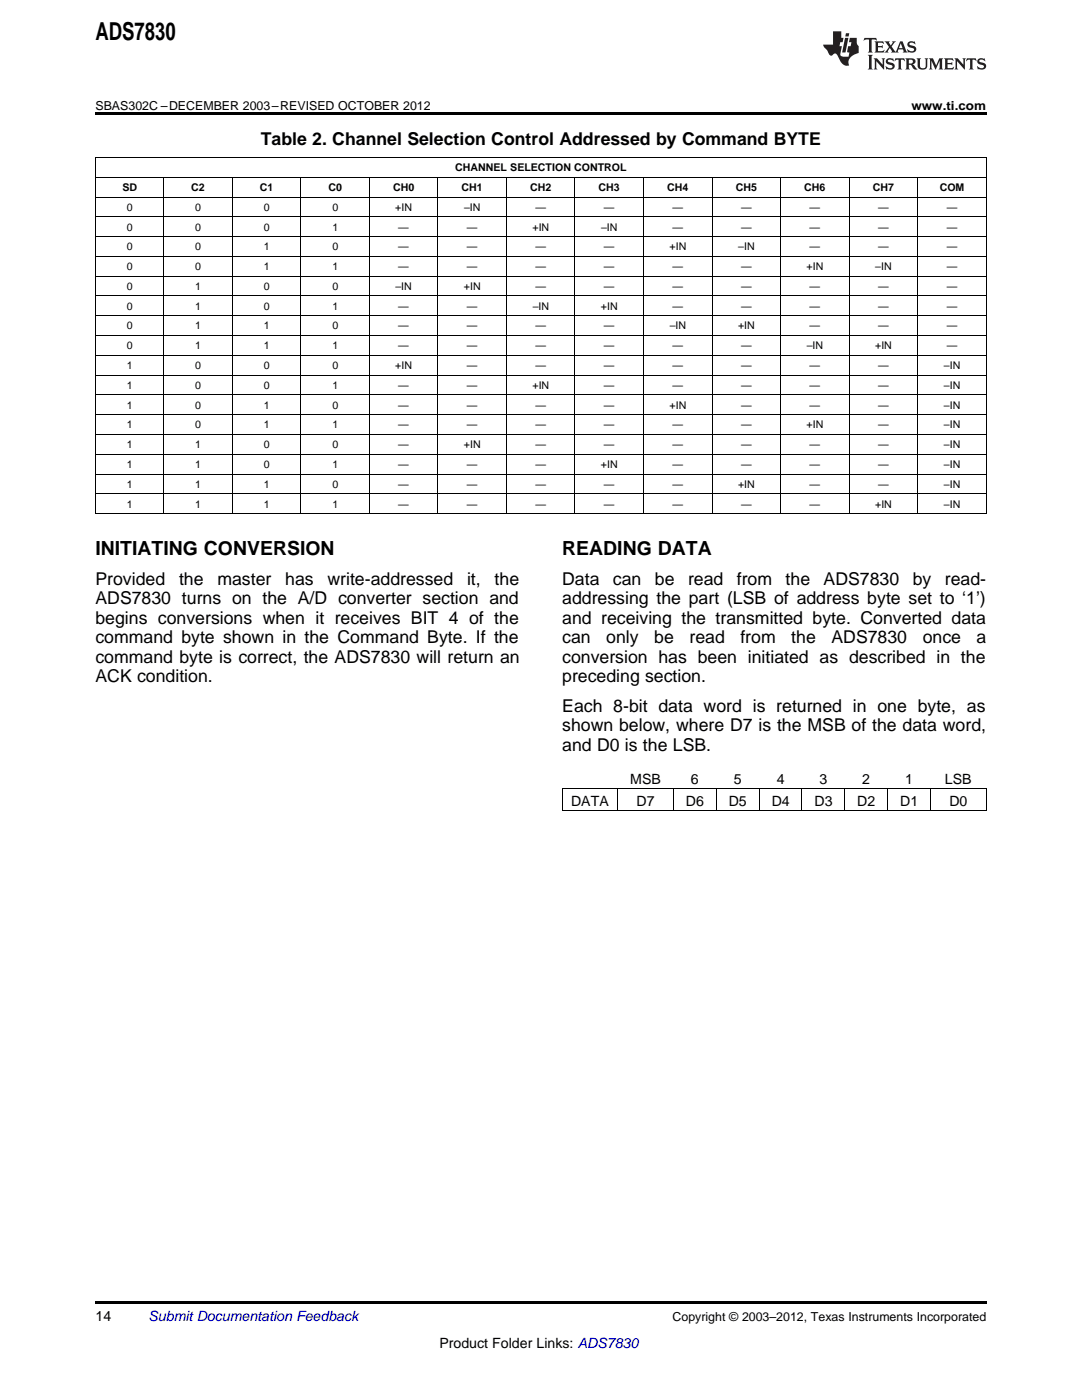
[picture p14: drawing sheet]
<svg xmlns="http://www.w3.org/2000/svg" width="216mm" height="279mm" viewBox="0 0 216 279" stroke-linecap="round" stroke-linejoin="round" font-family="sans-serif">
<defs><g id="words">
<text font-size="4.9" x="19" y="7.9">ADS7830</text>
<g font-size="3.9">
<text x="19" y="110.7">INITIATING CONVERSION</text>
<text x="112.2" y="110.7">READING DATA</text>
</g>
<g font-size="3.5">
<text x="52" y="28.9">Table 2. Channel Selection Control Addressed by Command BYTE</text>
<text x="19" y="116.7">Provided</text>
<text x="35.7" y="116.7">the</text>
<text x="43.4" y="116.7">master</text>
<text x="56.9" y="116.7">has</text>
<text x="65.3" y="116.7">write-addressed</text>
<text x="93.2" y="116.7">it,</text>
<text x="98.7" y="116.7">the</text>
<text x="112.2" y="116.7">Data</text>
<text x="122.3" y="116.7">can</text>
<text x="130.7" y="116.7">be</text>
<text x="137.3" y="116.7">read</text>
<text x="147" y="116.7">from</text>
<text x="156.8" y="116.7">the</text>
<text x="164.3" y="116.7">ADS7830</text>
<text x="182.1" y="116.7">by</text>
<text x="188.5" y="116.7">read-</text>
<text x="19" y="120.6">ADS7830 turns on the A/D converter section and</text>
<text x="19" y="124.5">begins conversions when it receives BIT 4 of the</text>
<text x="112.2" y="120.6">addressing the part (LSB of address byte set to ‘1’)</text>
<text x="112.2" y="124.5">and receiving the transmitted byte. Converted data</text>
<text x="19" y="128.3">command byte shown in the Command Byte. If the</text>
<text x="112.2" y="128.3">can</text>
<text x="121" y="128.3">only</text>
<text x="130.5" y="128.3">be</text>
<text x="137.6" y="128.3">read</text>
<text x="147.7" y="128.3">from</text>
<text x="157.9" y="128.3">the</text>
<text x="165.9" y="128.3">ADS7830</text>
<text x="184.1" y="128.3">once</text>
<text x="194.9" y="128.3">a</text>
<text x="19" y="132.2">command byte is correct, the ADS7830 will return an</text>
<text x="19" y="136.1">ACK condition.</text>
<text x="112.2" y="132.2">conversion has been initiated as described in the</text>
<text x="112.2" y="136.1">preceding section.</text>
<text x="112.2" y="142.1">Each 8-bit data word is returned in one byte, as</text>
<text x="112.2" y="146">shown below, where D7 is the MSB of the data word,</text>
<text x="112.2" y="149.9">and D0 is the LSB.</text>
</g>
<g font-size="2.8">
<text x="113.9" y="160.9">DATA</text>
<text x="125.8" y="156.4">MSB</text>
<text x="127" y="160.9">D7</text>
<text x="136.9" y="160.9">D6</text>
<text x="137.9" y="156.4">6</text>
<text x="145.4" y="160.9">D5</text>
<text x="146.4" y="156.4">5</text>
<text x="154" y="160.9">D4</text>
<text x="155" y="156.4">4</text>
<text x="162.5" y="160.9">D3</text>
<text x="163.5" y="156.4">3</text>
<text x="171.1" y="160.9">D2</text>
<text x="172" y="156.4">2</text>
<text x="179.6" y="160.9">D1</text>
<text x="180.6" y="156.4">1</text>
<text x="188.6" y="156.4">LSB</text>
<text x="189.4" y="160.9">D0</text>
<text x="19" y="263.6">14</text>
<text x="87.7" y="269">Product Folder Links: ADS7830</text>
</g>
<text font-size="2.8" fill="#0000c8" x="29.6" y="263.6">Submit Documentation Feedback</text>
<g font-size="2.5">
<text x="19" y="21.9">SBAS302C –DECEMBER 2003–REVISED OCTOBER 2012</text>
<text x="181.9" y="21.9">www.ti.com</text>
<text x="134.2" y="263.6">Copyright © 2003–2012, Texas Instruments Incorporated</text>
</g>
<g font-size="2.1">
<text x="90.8" y="34.1">CHANNEL SELECTION CONTROL</text>
<text x="24.4" y="38.1">SD</text>
<text x="38.2" y="38.1">C2</text>
<text x="51.9" y="38.1">C1</text>
<text x="65.5" y="38.1">C0</text>
<text x="78.4" y="38.1">CH0</text>
<text x="92.1" y="38.1">CH1</text>
<text x="105.8" y="38.1">CH2</text>
<text x="119.5" y="38.1">CH3</text>
<text x="133.1" y="38.1">CH4</text>
<text x="146.8" y="38.1">CH5</text>
<text x="160.5" y="38.1">CH6</text>
<text x="174.2" y="38.1">CH7</text>
<text x="187.5" y="38.1">COM</text>
<text x="25.3" y="42.1">0</text>
<text x="25.3" y="46">0</text>
<text x="38.9" y="42.1">0</text>
<text x="38.9" y="46">0</text>
<text x="52.6" y="42.1">0</text>
<text x="52.6" y="46">0</text>
<text x="66.3" y="42.1">0</text>
<text x="66.3" y="46">1</text>
<text x="78.9" y="42.1">+IN</text>
<text x="79.5" y="46">—</text>
<text x="92.6" y="42.1">–IN</text>
<text x="93.2" y="46">—</text>
<text x="106.3" y="46">+IN</text>
<text x="106.9" y="42.1">—</text>
<text x="119.9" y="46">–IN</text>
<text x="120.5" y="42.1">—</text>
<text x="134.2" y="42.1">—</text>
<text x="134.2" y="46">—</text>
<text x="147.9" y="42.1">—</text>
<text x="147.9" y="46">—</text>
<text x="161.5" y="42.1">—</text>
<text x="161.5" y="46">—</text>
<text x="175.2" y="42.1">—</text>
<text x="175.2" y="46">—</text>
<text x="188.9" y="42.1">—</text>
<text x="188.9" y="46">—</text>
<text x="25.3" y="50">0</text>
<text x="25.3" y="53.9">0</text>
<text x="38.9" y="50">0</text>
<text x="38.9" y="53.9">0</text>
<text x="52.6" y="50">1</text>
<text x="52.6" y="53.9">1</text>
<text x="66.3" y="50">0</text>
<text x="66.3" y="53.9">1</text>
<text x="79.5" y="50">—</text>
<text x="79.5" y="53.9">—</text>
<text x="93.2" y="50">—</text>
<text x="93.2" y="53.9">—</text>
<text x="106.9" y="50">—</text>
<text x="106.9" y="53.9">—</text>
<text x="120.5" y="50">—</text>
<text x="120.5" y="53.9">—</text>
<text x="133.6" y="50">+IN</text>
<text x="134.2" y="53.9">—</text>
<text x="147.3" y="50">–IN</text>
<text x="147.9" y="53.9">—</text>
<text x="160.9" y="53.9">+IN</text>
<text x="161.5" y="50">—</text>
<text x="174.7" y="53.9">–IN</text>
<text x="175.2" y="50">—</text>
<text x="188.9" y="50">—</text>
<text x="188.9" y="53.9">—</text>
<text x="25.3" y="57.9">0</text>
<text x="38.9" y="57.9">1</text>
<text x="52.6" y="57.9">0</text>
<text x="66.3" y="57.9">0</text>
<text x="78.9" y="57.9">–IN</text>
<text x="92.6" y="57.9">+IN</text>
<text x="106.9" y="57.9">—</text>
<text x="120.5" y="57.9">—</text>
<text x="134.2" y="57.9">—</text>
<text x="147.9" y="57.9">—</text>
<text x="161.5" y="57.9">—</text>
<text x="175.2" y="57.9">—</text>
<text x="188.9" y="57.9">—</text>
<text x="25.3" y="61.8">0</text>
<text x="25.3" y="65.8">0</text>
<text x="38.9" y="61.8">1</text>
<text x="38.9" y="65.8">1</text>
<text x="52.6" y="61.8">0</text>
<text x="52.6" y="65.8">1</text>
<text x="66.3" y="61.8">1</text>
<text x="66.3" y="65.8">0</text>
<text x="79.5" y="61.8">—</text>
<text x="79.5" y="65.8">—</text>
<text x="93.2" y="61.8">—</text>
<text x="93.2" y="65.8">—</text>
<text x="106.3" y="61.8">–IN</text>
<text x="106.9" y="65.8">—</text>
<text x="119.9" y="61.8">+IN</text>
<text x="120.5" y="65.8">—</text>
<text x="133.6" y="65.8">–IN</text>
<text x="134.2" y="61.8">—</text>
<text x="147.3" y="65.8">+IN</text>
<text x="147.9" y="61.8">—</text>
<text x="161.5" y="61.8">—</text>
<text x="161.5" y="65.8">—</text>
<text x="175.2" y="61.8">—</text>
<text x="175.2" y="65.8">—</text>
<text x="188.9" y="61.8">—</text>
<text x="188.9" y="65.8">—</text>
<text x="25.3" y="69.7">0</text>
<text x="38.9" y="69.7">1</text>
<text x="52.6" y="69.7">1</text>
<text x="66.3" y="69.7">1</text>
<text x="79.5" y="69.7">—</text>
<text x="93.2" y="69.7">—</text>
<text x="106.9" y="69.7">—</text>
<text x="120.5" y="69.7">—</text>
<text x="134.2" y="69.7">—</text>
<text x="147.9" y="69.7">—</text>
<text x="161" y="69.7">–IN</text>
<text x="174.6" y="69.7">+IN</text>
<text x="188.9" y="69.7">—</text>
<text x="25.3" y="73.7">1</text>
<text x="25.3" y="77.6">1</text>
<text x="38.9" y="73.7">0</text>
<text x="38.9" y="77.6">0</text>
<text x="52.6" y="73.7">0</text>
<text x="52.6" y="77.6">0</text>
<text x="66.3" y="73.7">0</text>
<text x="66.3" y="77.6">1</text>
<text x="78.9" y="73.7">+IN</text>
<text x="79.5" y="77.6">—</text>
<text x="93.2" y="73.7">—</text>
<text x="93.2" y="77.6">—</text>
<text x="106.3" y="77.6">+IN</text>
<text x="106.9" y="73.7">—</text>
<text x="120.5" y="73.7">—</text>
<text x="120.5" y="77.6">—</text>
<text x="134.2" y="73.7">—</text>
<text x="134.2" y="77.6">—</text>
<text x="147.9" y="73.7">—</text>
<text x="147.9" y="77.6">—</text>
<text x="161.5" y="73.7">—</text>
<text x="161.5" y="77.6">—</text>
<text x="175.2" y="73.7">—</text>
<text x="175.2" y="77.6">—</text>
<text x="188.3" y="73.7">–IN</text>
<text x="188.3" y="77.6">–IN</text>
<text x="25.3" y="81.6">1</text>
<text x="38.9" y="81.6">0</text>
<text x="52.6" y="81.6">1</text>
<text x="66.3" y="81.6">0</text>
<text x="79.5" y="81.6">—</text>
<text x="93.2" y="81.6">—</text>
<text x="106.9" y="81.6">—</text>
<text x="120.5" y="81.6">—</text>
<text x="133.6" y="81.6">+IN</text>
<text x="147.9" y="81.6">—</text>
<text x="161.5" y="81.6">—</text>
<text x="175.2" y="81.6">—</text>
<text x="188.3" y="81.6">–IN</text>
<text x="25.3" y="85.5">1</text>
<text x="25.3" y="89.5">1</text>
<text x="38.9" y="85.5">0</text>
<text x="38.9" y="89.5">1</text>
<text x="52.6" y="85.5">1</text>
<text x="52.6" y="89.5">0</text>
<text x="66.3" y="85.5">1</text>
<text x="66.3" y="89.5">0</text>
<text x="79.5" y="85.5">—</text>
<text x="79.5" y="89.5">—</text>
<text x="92.6" y="89.5">+IN</text>
<text x="93.2" y="85.5">—</text>
<text x="106.9" y="85.5">—</text>
<text x="106.9" y="89.5">—</text>
<text x="120.5" y="85.5">—</text>
<text x="120.5" y="89.5">—</text>
<text x="134.2" y="85.5">—</text>
<text x="134.2" y="89.5">—</text>
<text x="147.9" y="85.5">—</text>
<text x="147.9" y="89.5">—</text>
<text x="160.9" y="85.5">+IN</text>
<text x="161.5" y="89.5">—</text>
<text x="175.2" y="85.5">—</text>
<text x="175.2" y="89.5">—</text>
<text x="188.3" y="85.5">–IN</text>
<text x="188.3" y="89.5">–IN</text>
<text x="25.3" y="93.4">1</text>
<text x="38.9" y="93.4">1</text>
<text x="52.6" y="93.4">0</text>
<text x="66.3" y="93.4">1</text>
<text x="79.5" y="93.4">—</text>
<text x="93.2" y="93.4">—</text>
<text x="106.9" y="93.4">—</text>
<text x="119.9" y="93.4">+IN</text>
<text x="134.2" y="93.4">—</text>
<text x="147.9" y="93.4">—</text>
<text x="161.5" y="93.4">—</text>
<text x="175.2" y="93.4">—</text>
<text x="188.3" y="93.4">–IN</text>
<text x="25.3" y="97.4">1</text>
<text x="25.3" y="101.3">1</text>
<text x="38.9" y="97.4">1</text>
<text x="38.9" y="101.3">1</text>
<text x="52.6" y="97.4">1</text>
<text x="52.6" y="101.3">1</text>
<text x="66.3" y="97.4">0</text>
<text x="66.3" y="101.3">1</text>
<text x="79.5" y="97.4">—</text>
<text x="79.5" y="101.3">—</text>
<text x="93.2" y="97.4">—</text>
<text x="93.2" y="101.3">—</text>
<text x="106.9" y="97.4">—</text>
<text x="106.9" y="101.3">—</text>
<text x="120.5" y="97.4">—</text>
<text x="120.5" y="101.3">—</text>
<text x="134.2" y="97.4">—</text>
<text x="134.2" y="101.3">—</text>
<text x="147.3" y="97.4">+IN</text>
<text x="147.9" y="101.3">—</text>
<text x="161.5" y="97.4">—</text>
<text x="161.5" y="101.3">—</text>
<text x="174.6" y="101.3">+IN</text>
<text x="175.2" y="97.4">—</text>
<text x="188.3" y="97.4">–IN</text>
<text x="188.3" y="101.3">–IN</text>
</g>
</g></defs>
<g fill="#231f20">
<path d="M172.5 7.6l-.1 .5 .4-.2h.6v.1v2.1l-.2 .4h.9l-.2-.4v-2.1l.1-.1h.5l.5 .2-.2-.5zM174.5 8.3l.2 .3v1.5l-.2 .4h1.8l.2-.6a1.04 1.04 0 0 1-1.3 .2v-.7h.6l.3 .2v-.6l-.3 .2h-.6v-.6l.8-.1 .4 .3-.2-.5zM176.5 8.3l.9 1.1-.9 1.1h.8l-.2-.2 .4-.7 .5 .7-.2 .2h1.5l-.2-.2 .2-.4h.9l.1 .4-.2 .2h1l-.3-.3-.7-1.9h-.5l-.9 2-.8-1 .9-1h-.8l.1 .3-.4 .5-.3-.6 .1-.2zM179.7 8.6l.4 1h-.7zM181.3 8.4a.63 .63 0 0 0-.2 .7 .63 .63 0 0 0 .6 .4l.6 .2 .1 .2a.75 .75 0 0 1-.7 .4 .75 .75 0 0 1-.6-.5l.1 .7 .1-.1a1.11 1.11 0 0 0 1.5-.6 1.13 1.13 0 0 0-1.2-.8l-.1-.4a1.04 1.04 0 0 1 1.2 .2l-.2-.5-.2 .1-.4-.2zM173.2 10.9l.2 .4v2.2l-.2 .4h1l-.3-.4v-2.2l.3-.4zM174.3 11.6l.3 .4v1.5l-.3 .4h.8l-.2-.4v-1.3l1.5 1.7v-1.9l.2-.4h-.7l.2 .4v.9l-1.1-1.3zM177 11.8a.62 .62 0 0 0-.2 .7 .62 .62 0 0 0 .6 .4l.6 .1 .1 .3a.76 .76 0 0 1-.7 .3 .76 .76 0 0 1-.7-.4l.2 .7 .1-.1a1.11 1.11 0 0 0 1.5-.6 1.13 1.13 0 0 0-1.2-.8l-.1-.4a1.04 1.04 0 0 1 1.2 .2l-.2-.6-.2 .1-.5-.1zM178.7 11.6l-.2 .6a.61 .61 0 0 1 .8-.3v1.6l-.2 .4h.9l-.2-.4v-1.6a.63 .63 0 0 1 .7 .3l-.1-.6zM180.6 11.6l.3 .4v1.5l-.3 .4h1l-.2-.2-.1-.8 .6 .2a.76 .76 0 0 0 1.2 .7l-1-1a.58 .58 0 0 0 .6-.5 .58 .58 0 0 0-.5-.6zM181.4 11.9h.1a.45 .45 0 0 1 .5 .1 .45 .45 0 0 1 .1 .5l-.8 .2zM182.9 11.6l.2 .2a2.17 2.17 0 0 0 .3 1.9 .99 .99 0 0 0 1.6-.6v-1.1l.2-.4h-.7l.2 .2a1.92 1.92 0 0 1-.2 1.8 .6 .6 0 0 1-.9-.5v-1.1l.2-.4zM185.4 11.6l.2 .4v1.5l-.2 .4h.7l-.2-.4v-1.4l.8 1.8 .8-1.8v1.4l-.2 .4h.9l-.2-.4v-1.5l.2-.4h-.8l-.6 1.5-.6-1.5zM188.4 11.6l.2 .4v1.5l-.2 .4h1.8l.1-.6a1.04 1.04 0 0 1-1.2 .1v-.6h.5l.4 .2v-.6l-.4 .2h-.5v-.7h.8l.3 .3-.1-.6zM190.5 11.6l.2 .4v1.5l-.2 .4h.7l-.2-.4v-1.3l1.5 1.7v-1.9l.2-.4h-.7l.2 .4v.9l-1.1-1.3zM192.9 11.6l-.1 .6a.61 .61 0 0 1 .7-.3l.1 1.6-.3 .4h1l-.3-.4 .1-1.6a.63 .63 0 0 1 .7 .3l-.1-.6zM195.2 11.8a.62 .62 0 0 0-.2 .7 .62 .62 0 0 0 .6 .4l.6 .1 .1 .3a.76 .76 0 0 1-.7 .3 .76 .76 0 0 1-.6-.4l.1 .7 .1-.1a1.11 1.11 0 0 0 1.6-.6 1.13 1.13 0 0 0-1.3-.8l-.1-.4a1.04 1.04 0 0 1 1.2 .2l-.1-.6-.2 .1-.5-.1z"/>
<path d="M166.2 6.3v2.6h-1.9v.4l.8 .9a.91 .91 0 0 0 1 .8 .56 .56 0 0 1 .5-.3 .56 .56 0 0 1 .5 .3l.4 .8a1.53 1.53 0 0 0 1.9 1.2 1.54 1.54 0 0 1 1-2.1l.9-.3v-1.4a1.52 1.52 0 0 1-.4-1.6h-1.3l-.2 .8h.5l-.2 .8h-.5l-.1 1v.2l.4 .1-.2 .8a1.93 1.93 0 0 1-1.6-.3l.3-1.8h-.5l.2-.8h.4l.2-.8h-.4v-1.3zM168.6 7.6l-.6 2.9h.7l.6-2.9zM168.8 6.6l-.1 .7h.6l.2-.7z"/>
</g>
<path d="M19 22.5h177.8v.5h-177.8zM19 259.7h177.8v.5h-177.8z" fill="#000"/>
<g fill="none" stroke="#000" stroke-width=".2">
<path d="M19 39.3h177.8M19 35.4h177.8M19 31.4h177.8M19.1 31.5v71.1M32.6 35.4v67.2M46.3 35.4v67.2M60 35.4v67.2M73.7 35.4v67.2M87.4 35.4v67.2M101.1 35.4v67.2M114.7 35.4v67.2M128.4 35.4v67.2"/>
<path d="M142.1 35.4v67.2M155.7 35.4v67.2M169.4 35.4v67.2M183.1 35.4v67.2M196.8 31.5v71.1M19 59.1h177.8M19 55.1h177.8M19 51.2h177.8M19 47.2h177.8M19 43.3h177.8M19 78.8h177.8M19 74.9h177.8"/>
<path d="M19 70.9h177.8M19 67h177.8M19 63h177.8M19 98.6h177.8M19 94.6h177.8M19 90.7h177.8M19 86.7h177.8M19 82.8h177.8M19 102.5h177.8M112.2 157.4h84.6M112.2 157.5v4.2M123.2 157.5v4.2"/>
<path d="M134.4 157.5v4.2M142.9 157.5v4.2M151.5 157.5v4.2M160 157.5v4.2M168.5 157.5v4.2M177.1 157.5v4.2M185.6 157.5v4.2M196.8 157.5v4.2M112.2 161.7h84.6"/>
</g>
<use href="#words"/>
</svg>
